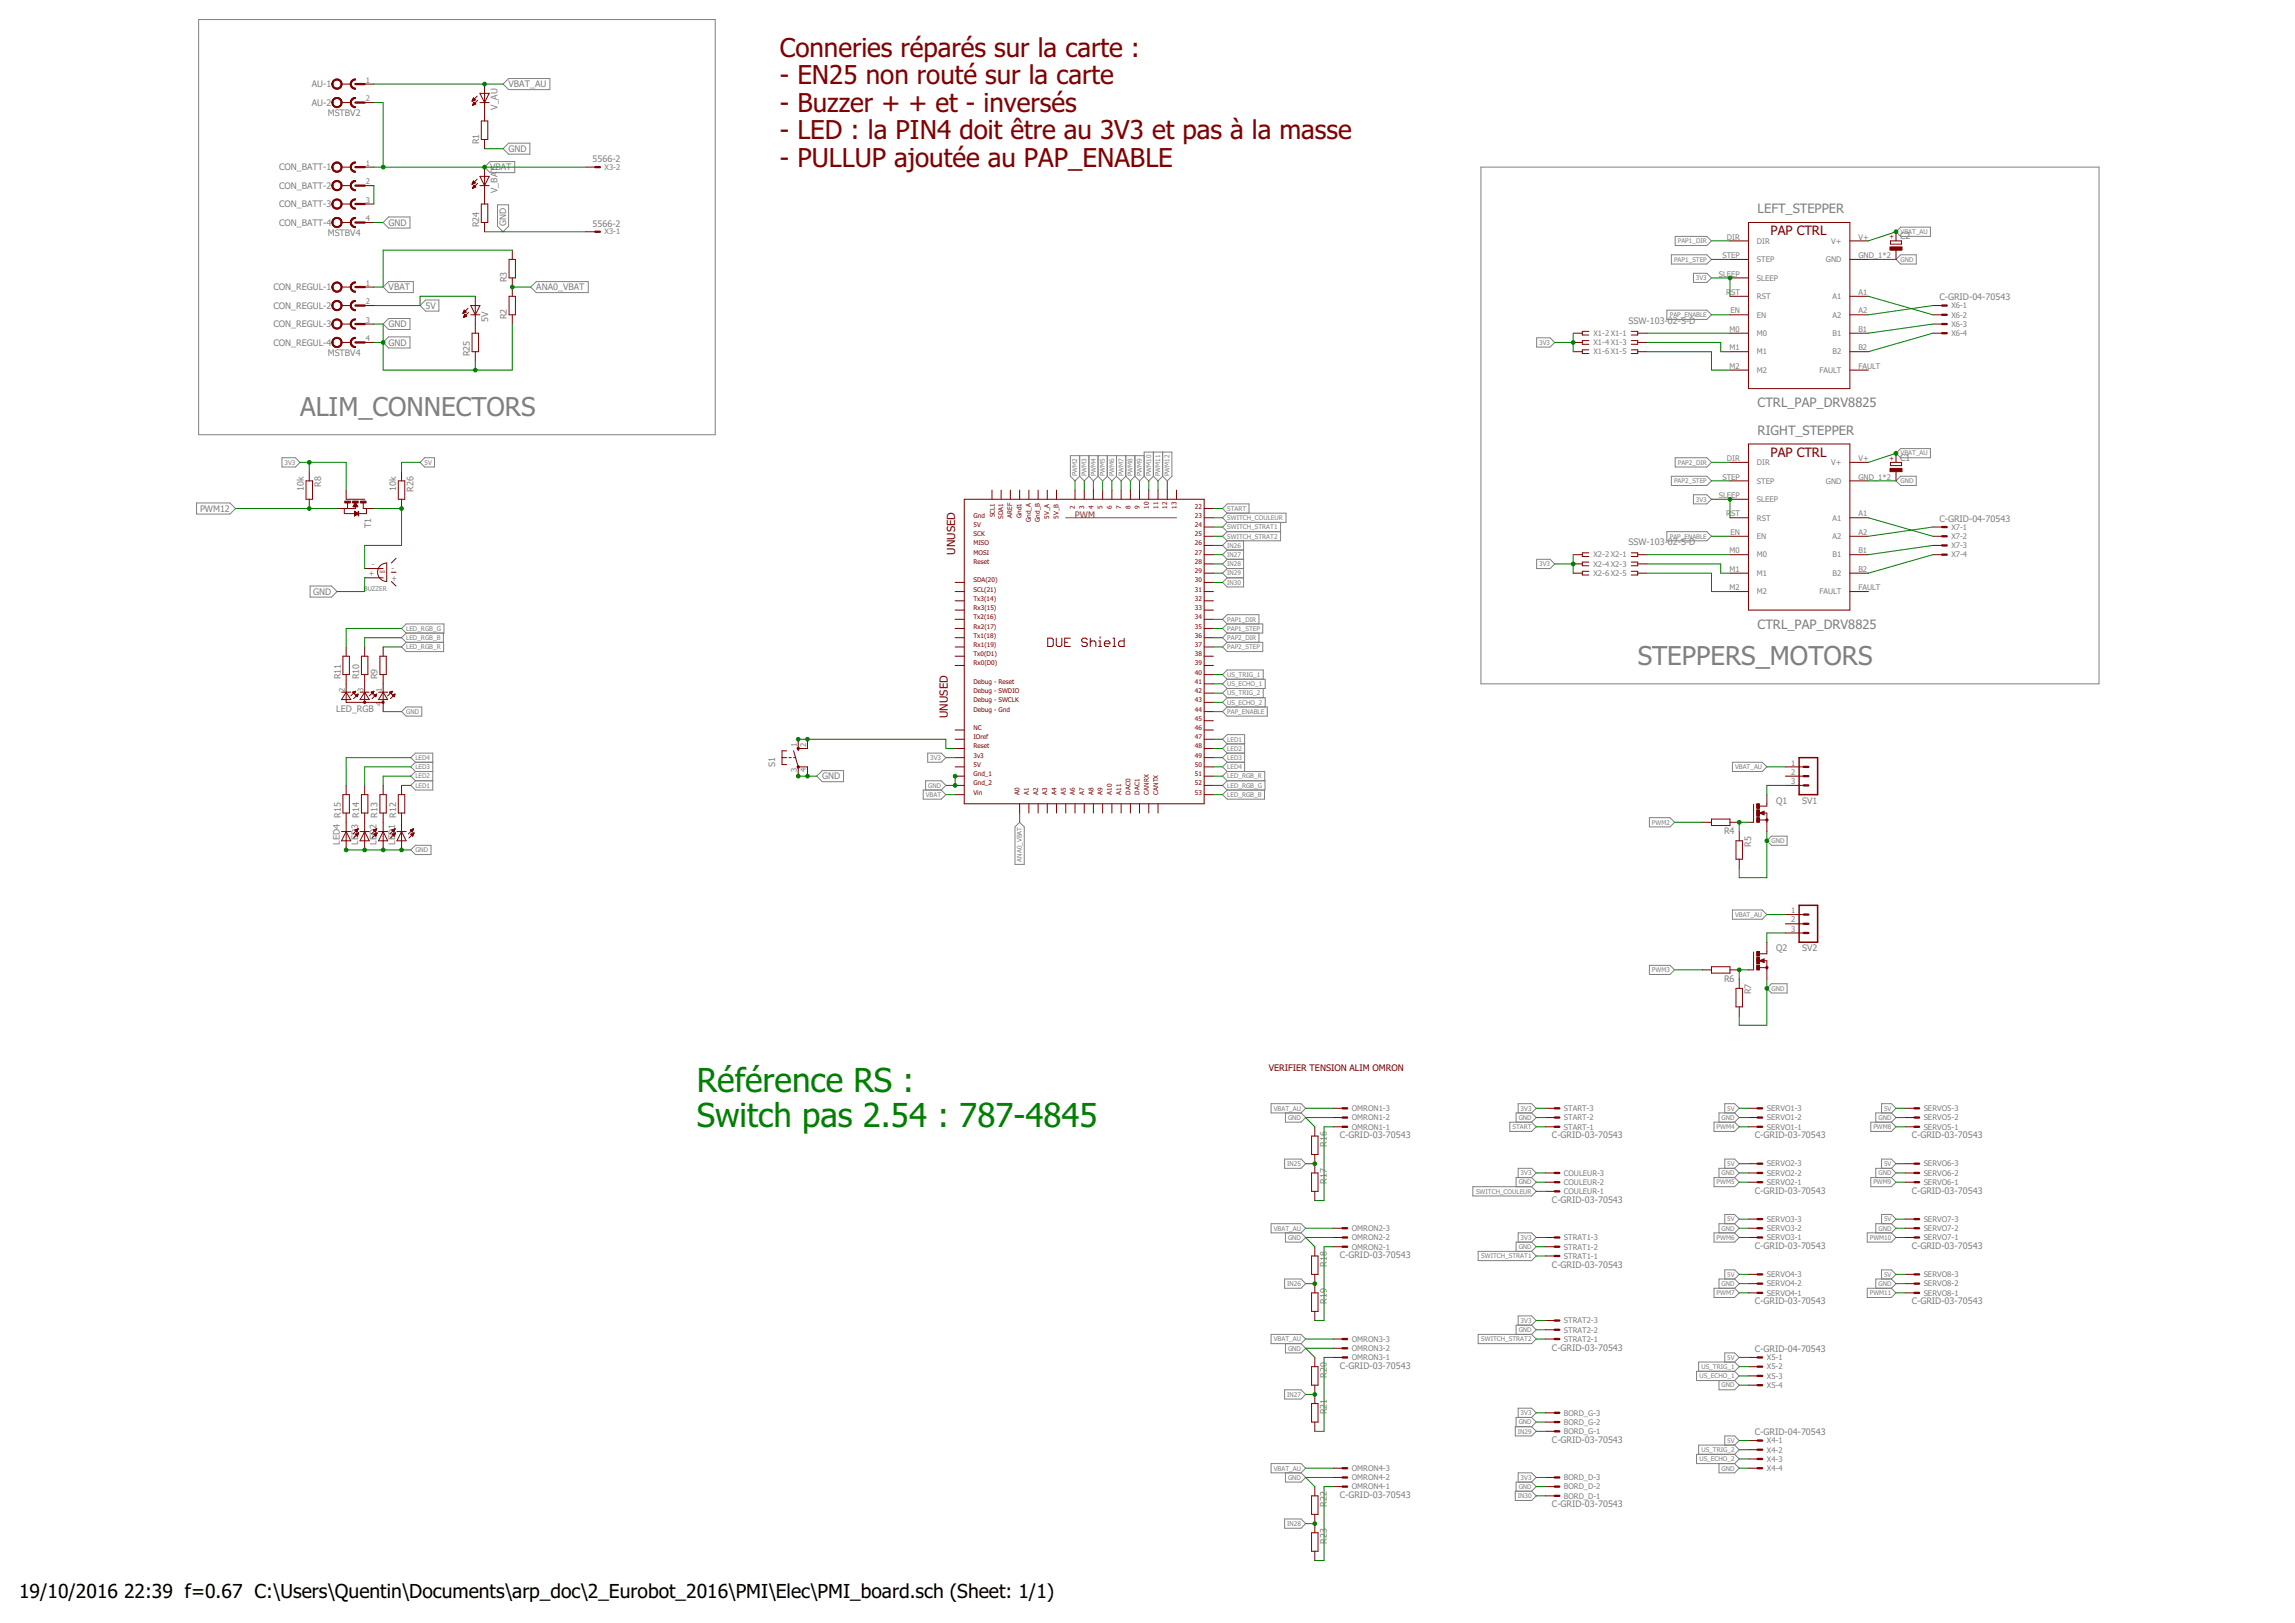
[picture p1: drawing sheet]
<svg xmlns="http://www.w3.org/2000/svg" width="420mm" height="297mm" viewBox="0 0 420 297" stroke-linecap="round" stroke-linejoin="round" font-family="sans-serif">
<defs><g id="words">
<g font-size="6.1" fill="#008000">
<text x="127.6" y="199.8">Référence RS :</text>
<text x="127.6" y="206.2">Switch pas 2.54 : 787-4845</text>
</g>
<g font-size="4.8" fill="#800000">
<text x="142.8" y="10.4">Conneries réparés sur la carte :</text>
<text x="142.8" y="15.4">- EN25 non routé sur la carte</text>
<text x="142.8" y="20.5">- Buzzer + + et - inversés</text>
<text x="142.8" y="25.5">- LED : la PIN4 doit être au 3V3 et pas à la masse</text>
<text x="142.8" y="30.6">- PULLUP ajoutée au PAP_ENABLE</text>
</g>
<g font-size="4.8" fill="#808080">
<text x="54.9" y="76.2">ALIM_CONNECTORS</text>
<text x="299.8" y="121.8">STEPPERS_MOTORS</text>
</g>
<g font-size="3.5">
<text x="3.5" y="292.5">19/10/2016</text>
<text x="22.7" y="292.5">22:39 f=0.67 C:\Users\Quentin\Documents\arp_doc\2_Eurobot_2016\PMI\Elec\PMI_board.sch (Sheet: 1/1)</text>
</g>
<g font-size="2.4" fill="#808080">
<text x="321.8" y="39">LEFT_STEPPER</text>
<text x="321.8" y="74.5">CTRL_PAP_DRV8825</text>
<text x="321.8" y="79.6">RIGHT_STEPPER</text>
<text x="321.8" y="115">CTRL_PAP_DRV8825</text>
</g>
<g font-size="2.4" fill="#800000">
<text x="324.1" y="43.1">PAP CTRL</text>
<text x="324.1" y="83.6">PAP CTRL</text>
</g>
<g font-size="2.1" fill="#800000">
<text x="174.8" y="101.5" transform="rotate(-90 174.8 101.5)">UNUSED</text>
<text x="173.5" y="131.4" transform="rotate(-90 173.5 131.4)">UNUSED</text>
</g>
<g font-size="1.7" fill="#808080">
<text x="57.1" y="16">AU-1</text>
<text x="93.1" y="16">VBAT_AU</text>
<text x="57.1" y="19.4">AU-2</text>
<text x="60" y="21.3">MSTBV2</text>
<text x="91.1" y="20.1" transform="rotate(-90 91.1 20.1)">V_AU</text>
<text x="87.7" y="26.4" transform="rotate(-90 87.7 26.4)">R1</text>
<text x="93.1" y="27.8">GND</text>
<text x="108.5" y="29.7">5566-2</text>
<text x="51.1" y="31.2">CON_BATT-1</text>
<text x="51.1" y="34.6">CON_BATT-2</text>
<text x="89.7" y="31.2">VBAT</text>
<text x="91.1" y="35.3" transform="rotate(-90 91.1 35.3)">V_BA</text>
<text x="91.1" y="31.4" transform="rotate(-90 91.1 31.4)">T</text>
<text x="51.1" y="37.9">CON_BATT-3</text>
<text x="51.1" y="41.3">CON_BATT-4</text>
<text x="71.1" y="41.3">GND</text>
<text x="87.7" y="41.6" transform="rotate(-90 87.7 41.6)">R24</text>
<text x="92.7" y="41.4" transform="rotate(-90 92.7 41.4)">GND</text>
<text x="108.5" y="41.5">5566-2</text>
<text x="60" y="43.3">MSTBV4</text>
<text x="347.9" y="43.8">C2</text>
<text x="50.1" y="53.1">CON_REGUL-1</text>
<text x="71.1" y="53.1">VBAT</text>
<text x="92.8" y="51.7" transform="rotate(-90 92.8 51.7)">R3</text>
<text x="98.2" y="53.1">ANA0_VBAT</text>
<text x="50.1" y="56.5">CON_REGUL-2</text>
<text x="50.1" y="59.9">CON_REGUL-3</text>
<text x="71.1" y="59.9">GND</text>
<text x="77.9" y="56.5">5V</text>
<text x="89.4" y="59" transform="rotate(-90 89.4 59)">5V</text>
<text x="92.8" y="58.5" transform="rotate(-90 92.8 58.5)">R2</text>
<text x="298.1" y="59.3">SSW-103-02-S-D</text>
<text x="355.1" y="55">C-GRID-04-70543</text>
<text x="50.1" y="63.3">CON_REGUL-4</text>
<text x="60" y="65.2">MSTBV4</text>
<text x="71.1" y="63.3">GND</text>
<text x="86" y="65.2" transform="rotate(-90 86 65.2)">R25</text>
<text x="55.6" y="89.8" transform="rotate(-90 55.6 89.8)">10k</text>
<text x="58.8" y="89.1" transform="rotate(-90 58.8 89.1)">R8</text>
<text x="72.5" y="89.8" transform="rotate(-90 72.5 89.8)">10k</text>
<text x="347.9" y="84.3">C1</text>
<text x="36.6" y="93.7">PWM12</text>
<text x="75.7" y="90" transform="rotate(-90 75.7 90)">R26</text>
<text x="355.1" y="95.5">C-GRID-04-70543</text>
<text x="67.9" y="96.6" transform="rotate(-90 67.9 96.6)">T1</text>
<text x="298.1" y="99.8">SSW-103-02-S-D</text>
<text x="57.4" y="108.9">GND</text>
<text x="62.4" y="124.3" transform="rotate(-90 62.4 124.3)">R11</text>
<text x="65.8" y="124.3" transform="rotate(-90 65.8 124.3)">R10</text>
<text x="69.1" y="124.3" transform="rotate(-90 69.1 124.3)">R9</text>
<text x="61.6" y="130.2">LED_RGB</text>
<text x="141.9" y="140.4" transform="rotate(-90 141.9 140.4)">S1</text>
<text x="150.5" y="142.6">GND</text>
<text x="62.4" y="149.6" transform="rotate(-90 62.4 149.6)">R15</text>
<text x="65.8" y="149.6" transform="rotate(-90 65.8 149.6)">R14</text>
<text x="69.1" y="149.6" transform="rotate(-90 69.1 149.6)">R13</text>
<text x="72.5" y="149.6" transform="rotate(-90 72.5 149.6)">R12</text>
<text x="325.2" y="147.1">Q1</text>
<text x="329.9" y="147.1">SV1</text>
<text x="62.2" y="154.6" transform="rotate(-90 62.2 154.6)">LED4</text>
<text x="65.6" y="154.6" transform="rotate(-90 65.6 154.6)">LED3</text>
<text x="69" y="154.6" transform="rotate(-90 69 154.6)">LED2</text>
<text x="72.3" y="154.6" transform="rotate(-90 72.3 154.6)">LED1</text>
<text x="315.6" y="152.7">R4</text>
<text x="320.6" y="155" transform="rotate(-90 320.6 155)">R5</text>
<text x="315.6" y="179.7">R6</text>
<text x="325.2" y="174.1">Q2</text>
<text x="329.9" y="174.1">SV2</text>
<text x="320.6" y="182" transform="rotate(-90 320.6 182)">R7</text>
<text x="242.9" y="209.9" transform="rotate(-90 242.9 209.9)">R16</text>
<text x="245.3" y="208.3">C-GRID-03-70543</text>
<text x="284.1" y="208.3">C-GRID-03-70543</text>
<text x="321.3" y="208.3">C-GRID-03-70543</text>
<text x="350" y="208.3">C-GRID-03-70543</text>
<text x="242.9" y="216.7" transform="rotate(-90 242.9 216.7)">R17</text>
<text x="284.1" y="220.2">C-GRID-03-70543</text>
<text x="321.3" y="218.5">C-GRID-03-70543</text>
<text x="350" y="218.5">C-GRID-03-70543</text>
<text x="242.9" y="231.9" transform="rotate(-90 242.9 231.9)">R18</text>
<text x="245.3" y="230.3">C-GRID-03-70543</text>
<text x="284.1" y="232">C-GRID-03-70543</text>
<text x="321.3" y="228.6">C-GRID-03-70543</text>
<text x="350" y="228.6">C-GRID-03-70543</text>
<text x="242.9" y="238.6" transform="rotate(-90 242.9 238.6)">R19</text>
<text x="321.3" y="238.7">C-GRID-03-70543</text>
<text x="350" y="238.7">C-GRID-03-70543</text>
<text x="245.3" y="250.6">C-GRID-03-70543</text>
<text x="284.1" y="247.2">C-GRID-03-70543</text>
<text x="321.3" y="247.5">C-GRID-04-70543</text>
<text x="242.9" y="252.1" transform="rotate(-90 242.9 252.1)">R20</text>
<text x="242.9" y="258.9" transform="rotate(-90 242.9 258.9)">R21</text>
<text x="321.3" y="262.7">C-GRID-04-70543</text>
<text x="284.1" y="264.1">C-GRID-03-70543</text>
<text x="242.9" y="275.8" transform="rotate(-90 242.9 275.8)">R22</text>
<text x="245.3" y="274.2">C-GRID-03-70543</text>
<text x="284.1" y="275.9">C-GRID-03-70543</text>
<text x="242.9" y="282.5" transform="rotate(-90 242.9 282.5)">R23</text>
</g>
<text font-size="1.7" fill="#800080" x="196.8" y="94.8">PWM</text>
<text font-size="1.7" fill="#800000" x="232.3" y="196.1">VERIFIER TENSION ALIM OMRON</text>
<g font-size="1.4" fill="#808080">
<text x="67" y="15.2">1</text>
<text x="67" y="18.5">2</text>
<text x="67" y="30.4">1</text>
<text x="67" y="33.7">2</text>
<text x="110.7" y="31.1">X3-2</text>
<text x="67" y="37.1">3</text>
<text x="67" y="40.5">4</text>
<text x="110.7" y="42.9">X3-1</text>
<text x="315.3" y="47.2">STEP</text>
<text x="316.2" y="43.9">DIR</text>
<text x="321.6" y="44.6">DIR</text>
<text x="321.6" y="48">STEP</text>
<text x="334.3" y="48">GND</text>
<text x="335.2" y="44.6">V+</text>
<text x="340.2" y="43.9">V+</text>
<text x="340.2" y="47.2">GND_1*2</text>
<text x="67" y="52.3">1</text>
<text x="314.7" y="50.6">SLEEP</text>
<text x="316" y="54">R</text>
<text x="316.9" y="54">ST</text>
<text x="321.6" y="51.4">SLEEP</text>
<text x="340.2" y="54">A1</text>
<text x="67" y="55.7">2</text>
<text x="67" y="59.1">3</text>
<text x="316.8" y="57.4">EN</text>
<text x="321.6" y="54.7">RST</text>
<text x="321.6" y="58.1">EN</text>
<text x="335.5" y="54.7">A1</text>
<text x="335.5" y="58.1">A2</text>
<text x="340.2" y="57.4">A2</text>
<text x="357.3" y="56.4">X6-1</text>
<text x="357.3" y="58.1">X6-2</text>
<text x="357.3" y="59.8">X6-3</text>
<text x="67" y="62.4">4</text>
<text x="291.7" y="61.5">X1-2 X1-1</text>
<text x="291.7" y="63.2">X1-4 X1-3</text>
<text x="291.7" y="64.9">X1-6 X1-5</text>
<text x="316.7" y="64.1">M1</text>
<text x="316.7" y="60.8">M0</text>
<text x="321.6" y="64.9">M1</text>
<text x="321.6" y="61.5">M0</text>
<text x="335.5" y="64.9">B2</text>
<text x="335.5" y="61.5">B1</text>
<text x="340.2" y="64.1">B2</text>
<text x="340.2" y="60.8">B1</text>
<text x="357.3" y="61.5">X6-4</text>
<text x="316.7" y="67.5">M2</text>
<text x="321.6" y="68.2">M2</text>
<text x="333.1" y="68.3">FAULT</text>
<text x="340.2" y="67.5">FAULT</text>
<text x="315.3" y="87.8">STEP</text>
<text x="316.2" y="84.4">DIR</text>
<text x="321.6" y="85.1">DIR</text>
<text x="321.6" y="88.5">STEP</text>
<text x="334.3" y="88.5">GND</text>
<text x="335.2" y="85.1">V+</text>
<text x="340.2" y="84.4">V+</text>
<text x="340.2" y="87.8">GND_1*2</text>
<text x="314.7" y="91.1">SLEEP</text>
<text x="316" y="94.5">R</text>
<text x="316.9" y="94.5">ST</text>
<text x="321.6" y="91.9">SLEEP</text>
<text x="321.6" y="95.3">RST</text>
<text x="335.5" y="95.3">A1</text>
<text x="340.2" y="94.5">A1</text>
<text x="316.7" y="101.3">M0</text>
<text x="316.8" y="97.9">EN</text>
<text x="321.6" y="98.6">EN</text>
<text x="335.5" y="98.7">A2</text>
<text x="340.2" y="101.3">B1</text>
<text x="340.2" y="97.9">A2</text>
<text x="357.3" y="97">X7-1</text>
<text x="357.3" y="98.6">X7-2</text>
<text x="357.3" y="100.3">X7-3</text>
<text x="67.5" y="105.5">+</text>
<text x="68.1" y="103.8">-</text>
<text x="71.7" y="106.2">+</text>
<text x="71.7" y="104.6">-</text>
<text x="291.7" y="102">X2-2 X2-1</text>
<text x="291.7" y="103.7">X2-4 X2-3</text>
<text x="291.7" y="105.4">X2-6 X2-5</text>
<text x="316.7" y="104.7">M1</text>
<text x="321.6" y="105.4">M1</text>
<text x="321.6" y="102">M0</text>
<text x="335.5" y="105.4">B2</text>
<text x="335.5" y="102">B1</text>
<text x="340.2" y="104.7">B2</text>
<text x="357.3" y="102">X7-4</text>
<text x="316.7" y="108">M2</text>
<text x="321.6" y="108.8">M2</text>
<text x="333.1" y="108.8">FAULT</text>
<text x="340.2" y="108">FAULT</text>
<text x="63.1" y="126.6" transform="rotate(-90 63.1 126.6)">2</text>
<text x="66.5" y="126.6" transform="rotate(-90 66.5 126.6)">3</text>
<text x="69.9" y="129.2" transform="rotate(-90 69.9 129.2)">4</text>
<text x="69.9" y="126.6" transform="rotate(-90 69.9 126.6)">1</text>
<text x="145.9" y="136.7" transform="rotate(-90 145.9 136.7)">1</text>
<text x="147.6" y="136.7" transform="rotate(-90 147.6 136.7)">2</text>
<text x="145.9" y="141.4" transform="rotate(-90 145.9 141.4)">3</text>
<text x="147.6" y="141.4" transform="rotate(-90 147.6 141.4)">4</text>
<text x="327.9" y="140.1">1</text>
<text x="327.9" y="141.8">2</text>
<text x="327.9" y="143.5">3</text>
<text x="327.9" y="167.1">1</text>
<text x="327.9" y="168.8">2</text>
<text x="327.9" y="170.5">3</text>
<text x="247.5" y="203.4">OMRON1-3</text>
<text x="286.3" y="203.4">START-3</text>
<text x="323.5" y="203.4">SERVO1-3</text>
<text x="352.2" y="203.4">SERVO5-3</text>
<text x="247.5" y="206.7">OMRON1-1</text>
<text x="247.5" y="205">OMRON1-2</text>
<text x="286.3" y="206.7">START-1</text>
<text x="286.3" y="205">START-2</text>
<text x="323.5" y="206.7">SERVO1-1</text>
<text x="323.5" y="205">SERVO1-2</text>
<text x="352.2" y="206.7">SERVO5-1</text>
<text x="352.2" y="205">SERVO5-2</text>
<text x="286.3" y="215.2">COULEUR-3</text>
<text x="323.5" y="215.2">SERVO2-2</text>
<text x="323.5" y="213.5">SERVO2-3</text>
<text x="352.2" y="215.2">SERVO6-2</text>
<text x="352.2" y="213.5">SERVO6-3</text>
<text x="286.3" y="218.6">COULEUR-1</text>
<text x="286.3" y="216.9">COULEUR-2</text>
<text x="323.5" y="216.9">SERVO2-1</text>
<text x="352.2" y="216.9">SERVO6-1</text>
<text x="247.5" y="227">OMRON2-2</text>
<text x="247.5" y="225.3">OMRON2-3</text>
<text x="286.3" y="227">STRAT1-3</text>
<text x="323.5" y="227">SERVO3-1</text>
<text x="323.5" y="225.3">SERVO3-2</text>
<text x="323.5" y="223.6">SERVO3-3</text>
<text x="352.2" y="227">SERVO7-1</text>
<text x="352.2" y="225.3">SERVO7-2</text>
<text x="352.2" y="223.6">SERVO7-3</text>
<text x="247.5" y="228.7">OMRON2-1</text>
<text x="286.3" y="230.4">STRAT1-1</text>
<text x="286.3" y="228.7">STRAT1-2</text>
<text x="323.5" y="233.8">SERVO4-3</text>
<text x="352.2" y="233.8">SERVO8-3</text>
<text x="323.5" y="237.1">SERVO4-1</text>
<text x="323.5" y="235.4">SERVO4-2</text>
<text x="352.2" y="237.1">SERVO8-1</text>
<text x="352.2" y="235.4">SERVO8-2</text>
<text x="247.5" y="245.6">OMRON3-3</text>
<text x="286.3" y="245.6">STRAT2-1</text>
<text x="286.3" y="243.9">STRAT2-2</text>
<text x="286.3" y="242.2">STRAT2-3</text>
<text x="247.5" y="249">OMRON3-1</text>
<text x="247.5" y="247.3">OMRON3-2</text>
<text x="323.5" y="249">X5-1</text>
<text x="323.5" y="250.6">X5-2</text>
<text x="323.5" y="252.3">X5-3</text>
<text x="323.5" y="254">X5-4</text>
<text x="286.3" y="262.5">BORD_G-1</text>
<text x="286.3" y="260.8">BORD_G-2</text>
<text x="286.3" y="259.1">BORD_G-3</text>
<text x="247.5" y="269.2">OMRON4-3</text>
<text x="323.5" y="264.1">X4-1</text>
<text x="323.5" y="265.8">X4-2</text>
<text x="323.5" y="267.5">X4-3</text>
<text x="323.5" y="269.2">X4-4</text>
<text x="247.5" y="272.6">OMRON4-1</text>
<text x="247.5" y="270.9">OMRON4-2</text>
<text x="286.3" y="274.3">BORD_D-1</text>
<text x="286.3" y="272.6">BORD_D-2</text>
<text x="286.3" y="270.9">BORD_D-3</text>
</g>
<g font-size="1.2" fill="#808080">
<text x="306.5" y="47.9">PAP1_STEP</text>
<text x="307.2" y="44.5">PAP1_DIR</text>
<text x="348" y="47.9">GND</text>
<text x="348" y="42.8">VBAT_AU</text>
<text x="310.5" y="51.3">3V3</text>
<text x="305.7" y="58">PAP_ENABLE</text>
<text x="281.8" y="63.1">3V3</text>
<text x="348" y="83.4">VBAT_AU</text>
<text x="52.1" y="85.1">3V3</text>
<text x="77.7" y="85.1">5V</text>
<text x="197.2" y="87.2" transform="rotate(-90 197.2 87.2)">PWM2</text>
<text x="198.9" y="87.2" transform="rotate(-90 198.9 87.2)">PWM3</text>
<text x="200.6" y="87.2" transform="rotate(-90 200.6 87.2)">PWM4</text>
<text x="202.3" y="87.2" transform="rotate(-90 202.3 87.2)">PWM5</text>
<text x="204" y="87.2" transform="rotate(-90 204 87.2)">PWM6</text>
<text x="205.7" y="87.2" transform="rotate(-90 205.7 87.2)">PWM7</text>
<text x="207.4" y="87.2" transform="rotate(-90 207.4 87.2)">PWM8</text>
<text x="209" y="87.2" transform="rotate(-90 209 87.2)">PWM9</text>
<text x="210.7" y="87.2" transform="rotate(-90 210.7 87.2)">PWM10</text>
<text x="212.4" y="87.2" transform="rotate(-90 212.4 87.2)">PWM11</text>
<text x="214.1" y="87.2" transform="rotate(-90 214.1 87.2)">PWM12</text>
<text x="306.5" y="88.4">PAP2_STEP</text>
<text x="307.2" y="85.1">PAP2_DIR</text>
<text x="348" y="88.4">GND</text>
<text x="224.7" y="93.5">START</text>
<text x="224.7" y="95.2">SWITCH_COULEUR</text>
<text x="310.5" y="91.8">3V3</text>
<text x="224.7" y="100.3">IN26</text>
<text x="224.7" y="101.9">IN27</text>
<text x="224.7" y="98.6">SWITCH_STRAT2</text>
<text x="224.7" y="96.9">SWITCH_STRAT1</text>
<text x="305.7" y="98.6">PAP_ENABLE</text>
<text x="224.7" y="103.6">IN28</text>
<text x="224.7" y="105.3">IN29</text>
<text x="224.7" y="107">IN30</text>
<text x="281.8" y="103.6">3V3</text>
<text x="66.6" y="108.1">BUZZER</text>
<text x="224.7" y="113.8">PAP1_DIR</text>
<text x="74.4" y="117.1">LED_RGB_B</text>
<text x="74.4" y="115.5">LED_RGB_G</text>
<text x="74.4" y="118.8">LED_RGB_R</text>
<text x="224.7" y="115.5">PAP1_STEP</text>
<text x="224.7" y="117.1">PAP2_DIR</text>
<text x="224.7" y="118.8">PAP2_STEP</text>
<text x="224.7" y="123.9">US_TRIG_1</text>
<text x="224.7" y="125.6">US_ECHO_1</text>
<text x="74.4" y="130.7">GND</text>
<text x="224.7" y="130.7">PAP_ENABLE</text>
<text x="224.7" y="127.3">US_TRIG_2</text>
<text x="224.7" y="129">US_ECHO_2</text>
<text x="224.7" y="135.7">LED1</text>
<text x="224.7" y="137.4">LED2</text>
<text x="76" y="142.5">LED2</text>
<text x="76" y="140.8">LED3</text>
<text x="76" y="139.1">LED4</text>
<text x="170.3" y="139.1">3V3</text>
<text x="224.7" y="139.1">LED3</text>
<text x="224.7" y="140.8">LED4</text>
<text x="224.7" y="142.5">LED_RGB_R</text>
<text x="317.7" y="140.8">VBAT_AU</text>
<text x="76" y="144.2">LED1</text>
<text x="169.5" y="145.9">VBAT</text>
<text x="169.9" y="144.2">GND</text>
<text x="224.7" y="145.8">LED_RGB_B</text>
<text x="224.7" y="144.2">LED_RGB_G</text>
<text x="76" y="156">GND</text>
<text x="302.4" y="150.9">PWM2</text>
<text x="324.3" y="154.3">GND</text>
<text x="187.1" y="157.7" transform="rotate(-90 187.1 157.7)">ANA0_VBAT</text>
<text x="317.7" y="167.8">VBAT_AU</text>
<text x="302.4" y="177.9">PWM3</text>
<text x="324.3" y="181.3">GND</text>
<text x="233.2" y="203.3">VBAT_AU</text>
<text x="278.4" y="203.3">3V3</text>
<text x="316.2" y="203.3">5V</text>
<text x="344.9" y="203.3">5V</text>
<text x="235.8" y="205">GND</text>
<text x="276.9" y="206.6">START</text>
<text x="278" y="205">GND</text>
<text x="314.3" y="206.6">PWM4</text>
<text x="315.2" y="205">GND</text>
<text x="343" y="206.6">PWM8</text>
<text x="343.9" y="205">GND</text>
<text x="235.6" y="213.4">IN25</text>
<text x="278.4" y="215.1">3V3</text>
<text x="315.2" y="215.1">GND</text>
<text x="316.2" y="213.4">5V</text>
<text x="343.9" y="215.1">GND</text>
<text x="344.9" y="213.4">5V</text>
<text x="270.2" y="218.5">SWITCH_COULEUR</text>
<text x="278" y="216.8">GND</text>
<text x="314.3" y="216.8">PWM5</text>
<text x="343" y="216.8">PWM9</text>
<text x="233.2" y="225.2">VBAT_AU</text>
<text x="235.8" y="226.9">GND</text>
<text x="278.4" y="226.9">3V3</text>
<text x="314.3" y="226.9">PWM6</text>
<text x="315.2" y="225.2">GND</text>
<text x="316.2" y="223.5">5V</text>
<text x="342.3" y="226.9">PWM10</text>
<text x="343.9" y="225.2">GND</text>
<text x="344.9" y="223.5">5V</text>
<text x="271.2" y="230.3">SWITCH_STRAT1</text>
<text x="278" y="228.6">GND</text>
<text x="316.2" y="233.7">5V</text>
<text x="344.9" y="233.7">5V</text>
<text x="235.6" y="235.4">IN26</text>
<text x="314.3" y="237">PWM7</text>
<text x="315.2" y="235.4">GND</text>
<text x="342.3" y="237">PWM11</text>
<text x="343.9" y="235.4">GND</text>
<text x="233.2" y="245.5">VBAT_AU</text>
<text x="271.2" y="245.5">SWITCH_STRAT2</text>
<text x="278" y="243.8">GND</text>
<text x="278.4" y="242.1">3V3</text>
<text x="235.8" y="247.2">GND</text>
<text x="311.5" y="250.6">US_TRIG_1</text>
<text x="316.2" y="248.9">5V</text>
<text x="235.6" y="255.6">IN27</text>
<text x="311.1" y="252.2">US_ECHO_1</text>
<text x="315.2" y="253.9">GND</text>
<text x="277.9" y="262.4">IN29</text>
<text x="278" y="260.7">GND</text>
<text x="278.4" y="259">3V3</text>
<text x="233.2" y="269.1">VBAT_AU</text>
<text x="311.1" y="267.4">US_ECHO_2</text>
<text x="311.5" y="265.8">US_TRIG_2</text>
<text x="315.2" y="269.1">GND</text>
<text x="316.2" y="264.1">5V</text>
<text x="235.8" y="270.8">GND</text>
<text x="277.9" y="274.2">IN30</text>
<text x="278" y="272.5">GND</text>
<text x="278.4" y="270.8">3V3</text>
<text x="235.6" y="279.3">IN28</text>
</g>
<g font-size="1.2" fill="#800000">
<text x="346.7" y="43.8" transform="rotate(-90 346.7 43.8)">+</text>
<text x="346.7" y="84.4" transform="rotate(-90 346.7 84.4)">+</text>
<text x="178.2" y="94.8">Gnd</text>
<text x="182.1" y="94.7" transform="rotate(-90 182.1 94.7)">SCL1</text>
<text x="183.6" y="94.9" transform="rotate(-90 183.6 94.9)">SDA1</text>
<text x="185.3" y="94.8" transform="rotate(-90 185.3 94.8)">AREF</text>
<text x="187" y="94.8" transform="rotate(-90 187 94.8)">Gnd1</text>
<text x="188.7" y="95.5" transform="rotate(-90 188.7 95.5)">Gnd_A</text>
<text x="190.4" y="95.5" transform="rotate(-90 190.4 95.5)">Gnd_B</text>
<text x="192.1" y="95" transform="rotate(-90 192.1 95)">5V_A</text>
<text x="193.8" y="94.9" transform="rotate(-90 193.8 94.9)">5V_B</text>
<text x="196.8" y="93.1" transform="rotate(-90 196.8 93.1)">2</text>
<text x="198.5" y="93.1" transform="rotate(-90 198.5 93.1)">3</text>
<text x="200.2" y="93.1" transform="rotate(-90 200.2 93.1)">4</text>
<text x="201.9" y="93.1" transform="rotate(-90 201.9 93.1)">5</text>
<text x="203.6" y="93.1" transform="rotate(-90 203.6 93.1)">6</text>
<text x="205.2" y="93.1" transform="rotate(-90 205.2 93.1)">7</text>
<text x="206.9" y="93.1" transform="rotate(-90 206.9 93.1)">8</text>
<text x="208.6" y="93.1" transform="rotate(-90 208.6 93.1)">9</text>
<text x="210.3" y="93.1" transform="rotate(-90 210.3 93.1)">10</text>
<text x="212" y="93.1" transform="rotate(-90 212 93.1)">11</text>
<text x="213.7" y="93.1" transform="rotate(-90 213.7 93.1)">12</text>
<text x="215.4" y="93.1" transform="rotate(-90 215.4 93.1)">13</text>
<text x="218.8" y="93.1">22</text>
<text x="218.8" y="94.8">23</text>
<text x="178.2" y="101.5">MOSI</text>
<text x="178.2" y="99.8">MISO</text>
<text x="178.2" y="98.1">SCK</text>
<text x="178.2" y="96.5">5V</text>
<text x="218.8" y="96.5">24</text>
<text x="218.8" y="98.1">25</text>
<text x="218.8" y="99.8">26</text>
<text x="218.8" y="101.5">27</text>
<text x="178.2" y="106.6">SDA(20)</text>
<text x="178.2" y="103.2">Reset</text>
<text x="218.8" y="103.2">28</text>
<text x="218.8" y="104.9">29</text>
<text x="218.8" y="106.6">30</text>
<text x="178.2" y="113.3">Tx2(16)</text>
<text x="178.2" y="111.7">Rx3(15)</text>
<text x="178.2" y="110">Tx3(14)</text>
<text x="178.2" y="108.3">SCL(21)</text>
<text x="218.8" y="108.3">31</text>
<text x="218.8" y="110">32</text>
<text x="218.8" y="111.7">33</text>
<text x="218.8" y="113.3">34</text>
<text x="178.2" y="118.4">Rx1(19)</text>
<text x="178.2" y="116.7">Tx1(18)</text>
<text x="178.2" y="115">Rx2(17)</text>
<text x="218.8" y="115">35</text>
<text x="218.8" y="116.7">36</text>
<text x="218.8" y="118.4">37</text>
<text x="178.2" y="121.8">Rx0(D0)</text>
<text x="178.2" y="120.1">Tx0(D1)</text>
<text x="178.2" y="125.2">Debug - Reset</text>
<text x="218.8" y="120.1">38</text>
<text x="218.8" y="121.8">39</text>
<text x="218.8" y="123.5">40</text>
<text x="218.8" y="125.2">41</text>
<text x="178.2" y="130.2">Debug - Gnd</text>
<text x="178.2" y="126.9">Debug - SWDIO</text>
<text x="178.2" y="128.5">Debug - SWCLK</text>
<text x="218.8" y="126.9">42</text>
<text x="218.8" y="128.5">43</text>
<text x="218.8" y="130.2">44</text>
<text x="218.8" y="131.9">45</text>
<text x="178.2" y="137">Reset</text>
<text x="178.2" y="135.3">IOref</text>
<text x="178.2" y="133.6">NC</text>
<text x="218.8" y="133.6">46</text>
<text x="218.8" y="135.3">47</text>
<text x="218.8" y="137">48</text>
<text x="178.2" y="138.7">3v3</text>
<text x="178.2" y="140.4">5V</text>
<text x="178.2" y="143.7">Gnd_2</text>
<text x="178.2" y="142">Gnd_1</text>
<text x="218.8" y="138.7">49</text>
<text x="218.8" y="140.4">50</text>
<text x="218.8" y="142">51</text>
<text x="218.8" y="143.7">52</text>
<text x="178.2" y="145.4">Vin</text>
<text x="186.7" y="145.4" transform="rotate(-90 186.7 145.4)">A0</text>
<text x="188.4" y="145.4" transform="rotate(-90 188.4 145.4)">A1</text>
<text x="190" y="145.4" transform="rotate(-90 190 145.4)">A2</text>
<text x="191.7" y="145.4" transform="rotate(-90 191.7 145.4)">A3</text>
<text x="193.4" y="145.4" transform="rotate(-90 193.4 145.4)">A4</text>
<text x="195.1" y="145.4" transform="rotate(-90 195.1 145.4)">A5</text>
<text x="196.8" y="145.4" transform="rotate(-90 196.8 145.4)">A6</text>
<text x="198.5" y="145.4" transform="rotate(-90 198.5 145.4)">A7</text>
<text x="200.2" y="145.4" transform="rotate(-90 200.2 145.4)">A8</text>
<text x="201.9" y="145.4" transform="rotate(-90 201.9 145.4)">A9</text>
<text x="203.6" y="145.4" transform="rotate(-90 203.6 145.4)">A10</text>
<text x="205.2" y="145.4" transform="rotate(-90 205.2 145.4)">A11</text>
<text x="206.9" y="145.4" transform="rotate(-90 206.9 145.4)">DAC0</text>
<text x="208.6" y="145.4" transform="rotate(-90 208.6 145.4)">DAC1</text>
<text x="210.3" y="145.4" transform="rotate(-90 210.3 145.4)">CANRX</text>
<text x="212" y="145.4" transform="rotate(-90 212 145.4)">CANTX</text>
<text x="218.8" y="145.4">53</text>
</g>
<text font-size=".6" fill="#800000" x="69.5" y="104.8">SKR</text>
</g></defs>
<g fill="none" stroke="#808080" stroke-width=".18">
<path d="M36.4 3.6h94.5v76h-94.5zM92.1 15.4l1-1h7.6v2h-7.6zM71.1 39.7h4v2h-4l-1-1zM88.7 30.6l1-1h4.5v2h-4.5zM91.1 37.5h2v3.9l-1 1-1-1zM92.1 27.2l1-1h3.9v2h-3.9zM271.1 30.6h113.2v94.6h-113.2zM71.1 58.3h4v2h-4l-1-1zM71.1 51.5h4.6v2.1h-4.6l-1-1.1zM77.9 54.9h2.4v2h-2.4l-1-1zM97.2 52.5l1-1h9.5v2.1h-9.5zM305.2 56.8h7.3l.8 .8-.8 .9h-7.3z"/>
<path d="M306 46.6h6.5l.8 .9-.8 .8h-6.5zM306.7 43.3h5.8l.8 .8-.8 .8h-5.8zM310 50h2.5l.8 .9-.8 .8h-2.5zM347.1 47.5l.9-.9h2.8v1.7h-2.8zM347.1 42.4l.9-.8h5.4v1.7h-5.4zM71.1 61.7h4v2h-4l-1-1zM281.3 61.8h2.5l.8 .9-.8 .8h-2.5zM36 92.1h6.1l1 1-1 1h-6.1zM51.6 83.8h2.5l.8 .8-.8 .9h-2.5zM77.7 83.8h1.8v1.7h-1.8l-.8-.9zM197.7 83.4v3.8M197.7 87.2l.8 .8 .8-.8"/>
<path d="M199.3 83.4v3.8M199.3 87.2l.9 .8 .8-.8M201 87.2l.9 .8 .8-.8M201 83.4v3.8M202.7 87.2l.9 .8 .8-.8M202.7 83.4v3.8M204.4 83.4v3.8M204.4 87.2l.9 .8 .8-.8M206.1 83.4v3.8M206.1 87.2l.8 .8 .9-.8M207.8 83.4v3.8M207.8 87.2l.8 .8 .9-.8"/>
<path d="M209.5 83.4h-13.5v3.8l.8 .8 .9-.8M209.5 87.2v-4.5h5v4.5l-.8 .8-.8-.8M209.5 87.2l.8 .8 .9-.8M211.2 87.2l.8 .8 .9-.8M211.2 82.7v4.5M212.9 82.7v4.5M224.7 93.9l-.9-.8 .9-.9h4v1.7M224.7 97.3h9.7M224.7 93.9h10.7v1.7h-10.7M224.7 93.9l-.9 .9 .9 .8M224.7 99l-.9 .8 .9 .9M224.7 97.3l-.9 .8 .9 .9"/>
<path d="M224.7 95.6l-.9 .9 .9 .8M227.7 99v8.4h-3l-.9-.8 .9-.9M234.4 95.6v3.4h-9.7M305.2 97.3h7.3l.8 .8-.8 .9h-7.3zM306 87.2h6.5l.8 .8-.8 .9h-6.5zM306.7 83.8h5.8l.8 .8-.8 .9h-5.8zM310 90.6h2.5l.8 .8-.8 .8h-2.5zM347.1 88l.9-.8h2.8v1.7h-2.8zM347.1 83l.9-.9h5.4v1.7h-5.4zM56.8 107.3h3.9l1 1-1 1h-3.9zM73.5 115l.9-.8h6.9v1.7h-6.9zM74.4 117.6h6.8"/>
<path d="M74.4 115.9l-.9 .8 .9 .9M81.2 115.9v3.4h-6.8l-.9-.9 .9-.8M224.7 104.1h3M224.7 102.4h3M224.7 114.2l-.9 .8 .9 .9M224.7 114.2h6.5v1.7h-6.5M224.7 117.6h6.5v1.7h-6.5l-.9-.9zM224.7 114.2l-.9-.9 .9-.8h5.8v1.7M224.7 115.9l-.9 .8 .9 .9M224.7 100.7h3M224.7 100.7l-.9 .8 .9 .9M224.7 102.4l-.9 .8 .9 .9"/>
<path d="M224.7 104.1l-.9 .8 .9 .8M224.7 105.7h3M230.5 115.9v1.7M281.3 102.4h2.5l.8 .8-.8 .9h-2.5zM73.5 130.2l.9-.8h2.8v1.7h-2.8zM76.1 139.5l-.9-.8 .9-.9h3.1v6.8h-3.1l-.9-.9 .9-.8M76.1 139.5h3.1M76.1 139.5l-.9 .9 .9 .8M169.8 137.8h2.5l.9 .9-.9 .8h-2.5zM224.7 129.4h7.3v1.7h-7.3l-.9-.9zM224.7 139.5h3.2M224.7 124.3l-.9-.8 .9-.9h6.6v1.7"/>
<path d="M224.7 137.8h3.2M224.7 136.1l-.9 .9 .9 .8M224.7 136.1l-.9-.8 .9-.8h3.2v6.7M224.7 136.1h3.2M224.7 137.8l-.9 .9 .9 .8M224.7 139.5l-.9 .9 .9 .8M224.7 124.3h6.9v1.7h-6.9M224.7 124.3l-.9 .9 .9 .8M224.7 127.7h6.9v1.7M224.7 126l-.9 .9 .9 .8M224.7 127.7l-.9 .8 .9 .9M231.3 126v1.7"/>
<path d="M317.2 139.5h5.4l.9 .9-.9 .8h-5.4zM76.1 142.9h3.1M76.1 154.7h2.8v1.7h-2.8l-.9-.8zM76.1 141.2h3.1M76.1 141.2l-.9 .8 .9 .9M150.5 141h3.9v2.1h-3.9l-1-1.1zM169 144.6h3.3l.9 .8-.9 .9h-3.3zM169.5 144.6v-1.7h2.8l.9 .8-.9 .9M185.8 151.3l.9-.8 .8 .8v6.9h-1.7zM224.7 142.9h6.9v1.7h-6.9M224.7 144.6l-.9 .8 .9 .9h6.8v-1.7M224.7 141.2h6.8v1.7"/>
<path d="M224.7 142.9l-.9 .8 .9 .9M224.7 141.2l-.9 .8 .9 .9M302 149.6h3.7l.9 .9-.9 .8h-3.7zM324.3 153h2.9v1.7h-2.9l-.8-.8zM302 176.7h3.7l.9 .8-.9 .9h-3.7zM317.2 166.5h5.4l.9 .9-.9 .8h-5.4zM323.5 180.9l.8-.9h2.9v1.7h-2.9zM232.7 202h5.5l.8 .8-.8 .9h-5.5zM235.2 212.1h3l.8 .9-.8 .8h-3zM235.3 203.7v1.7h2.9l.8-.9-.8-.8M269.6 217.2h10.8l.8 .8-.8 .9h-10.8zM276.4 205.4h4l.8 .8-.8 .9h-4z"/>
<path d="M277.9 215.5v-1.7h2.5l.8 .9-.8 .8M277.9 203.7v-1.7h2.5l.8 .8-.8 .9M280.4 215.5h-2.8v1.7M280.4 203.7h-2.8v1.7M280.4 203.7l.8 .8-.8 .9M280.4 215.5l.8 .9-.8 .8M313.8 215.5h3.8l.8 .9-.8 .8h-3.8zM313.8 205.4h3.8l.8 .8-.8 .9h-3.8zM315.8 213.8v-1.7h1.8l.8 .9-.8 .8M315.8 203.7v-1.7h1.8l.8 .8-.8 .9M317.6 213.8l.8 .9-.8 .8M317.6 213.8h-2.9v1.7"/>
<path d="M317.6 203.7h-2.9v1.7M317.6 203.7l.8 .8-.8 .9M342.5 215.5h3.8l.8 .9-.8 .8h-3.8zM342.5 205.4h3.8l.8 .8-.8 .9h-3.8zM344.5 213.8v-1.7h1.8l.8 .9-.8 .8M344.5 203.7v-1.7h1.8l.8 .8-.8 .9M346.3 213.8h-2.9v1.7M346.3 203.7h-2.9v1.7M346.3 213.8l.8 .9-.8 .8M346.3 203.7l.8 .8-.8 .9M232.7 224h5.5l.8 .8-.8 .8h-5.5zM235.2 234.1h3l.8 .8-.8 .9h-3z"/>
<path d="M235.3 225.6v1.7h2.9l.8-.8-.8-.9M270.6 229h9.8l.8 .9-.8 .8h-9.8zM277.9 227.3v-1.7h2.5l.8 .9-.8 .8M280.4 227.3h-2.8v1.7M280.4 227.3l.8 .9-.8 .8M313.8 225.6h3.8l.8 .9-.8 .8h-3.8zM313.8 235.8h3.8l.8 .8-.8 .9h-3.8zM315.8 234.1v-1.7h1.8l.8 .8-.8 .9M315.8 224v-1.7h1.8l.8 .8-.8 .9M317.6 224h-2.9v1.6M317.6 234.1h-2.9v1.7M317.6 224l.8 .8-.8 .8"/>
<path d="M317.6 234.1l.8 .8-.8 .9M341.8 225.6h4.5l.8 .9-.8 .8h-4.5zM341.8 235.8h4.5l.8 .8-.8 .9h-4.5zM344.5 224v-1.7h1.8l.8 .8-.8 .9M344.5 234.1v-1.7h1.8l.8 .8-.8 .9M346.3 224h-2.9v1.6M346.3 234.1h-2.9v1.7M346.3 224l.8 .8-.8 .8M346.3 234.1l.8 .8-.8 .9M232.7 244.2h5.5l.8 .9-.8 .8h-5.5zM235.2 254.4h3l.8 .8-.8 .9h-3zM235.3 245.9v1.7h2.9l.8-.8-.8-.9"/>
<path d="M270.6 244.2h9.8l.8 .9-.8 .8h-9.8zM277.9 242.5v-1.7h2.5l.8 .9-.8 .8M277.9 259.4v-1.7h2.5l.8 .9-.8 .8M280.4 242.5h-2.8v1.7M280.4 259.4h-2.8v1.7M280.4 259.4l.8 .9-.8 .8M280.4 242.5l.8 .9-.8 .8M314.7 252.7v1.7h2.9l.8-.9-.8-.8M315.8 249.3v-1.7h1.8l.8 .8-.8 .9M317.6 251h-7v1.7h7M317.6 249.3h-6.6v1.7M317.6 251l.8 .8-.8 .9"/>
<path d="M317.6 249.3l.8 .8-.8 .9M232.7 267.9h5.5l.8 .8-.8 .9h-5.5zM235.2 278h3l.8 .8-.8 .9h-3zM235.3 269.6v1.7h2.9l.8-.9-.8-.8M277.4 261.1h3l.8 .9-.8 .8h-3zM277.4 272.9h3l.8 .9-.8 .8h-3zM277.9 271.3v-1.7h2.5l.8 .8-.8 .9M280.4 271.3l.8 .8-.8 .8M280.4 271.3h-2.8v1.6M314.7 267.9v1.7h2.9l.8-.9-.8-.8M315.8 264.5v-1.7h1.8l.8 .9-.8 .8M317.6 266.2h-7v1.7h7"/>
<path d="M317.6 264.5h-6.6v1.7M317.6 264.5l.8 .8-.8 .9M317.6 266.2l.8 .8-.8 .9"/>
</g>
<g fill="none" stroke="#800000" stroke-width=".18">
<path d="M62.5 15.4h1.7M62.5 18.8h1.7M66.8 15.4h1.7M66.8 18.8h1.7M86.5 18.5h.1M86.5 18.4h.2M86.5 18.3h.4M86.5 19.2h.1M86.6 18.2h.4M86.6 19.2h.2M86.6 19.1h.4M86.6 18.1h.3"/>
<path d="M86.6 18.1h.2M86.6 19h.5M86.7 18h.1M86.7 18.9h.3M86.7 18.8h.2M86.7 18.7h.1M87 18.3l-.3-.4-.3 .6M87 18.3l-.6 .2M87.1 19l-.3-.3-.3 .6M87.1 19l-.6 .3M87.4 17.6l-1 .9M87.4 18.4l-.9 .9"/>
<path d="M87.9 18.8h1.7M87.9 17.1h1.7l-.9 1.7zM88.7 15.4v6.7M62.5 30.6h1.7M62.5 34h1.7M62.5 37.3h1.7M66.8 30.6h1.7M66.8 34h1.7M66.8 37.3h1.7M86.4 33.7h.1M86.5 33.6h.1M86.5 33.6h.3"/>
<path d="M86.5 33.5h.5M86.5 34.5h.1M86.6 33.4h.4M86.6 34.4h.1M86.6 34.3h.3M86.6 33.4h.3M86.6 33.3h.2M86.6 34.2h.4M86.6 34.2h.5M86.7 33.2h.1M86.7 33.1l-.3 .6M86.7 33.1l.3 .4-.6 .2"/>
<path d="M86.7 33.1h.1M86.7 34.1h.3M86.7 34.1h.2M86.7 34h.2M86.8 33.9l.3 .3-.6 .3zM86.8 33.9h.1M87.4 32.8l-1 .9M87.4 33.5l-.9 1M87.9 34h1.7M87.9 32.3h1.7l-.9 1.7zM88.1 37.3h1.2v3.4h-1.2zM88.1 22.1h1.2v3.4h-1.2z"/>
<path d="M88.7 25.5v1.7M88.7 30.6v6.7M107.3 30.6h1.7M62.5 40.7h1.7M62.5 52.5h1.7M62.5 55.9h1.7M62.5 59.3h1.7M66.8 40.7h1.7M66.8 52.5h1.7M66.8 55.9h1.7M66.8 59.3h1.7M84.8 57.3h.1"/>
<path d="M84.8 57.2h.3M84.8 57.1h.4M84.9 57.1h.4M84.9 58.1h.1M84.9 58h.2M84.9 57h.3M84.9 56.9h.3M84.9 57.9h.4M84.9 57.8h.5M85 56.9h.1M85 56.8h.1M85 57.8h.3"/>
<path d="M85 56.8l.3 .3-.5 .3zM85 57.7h.3M85 57.6h.2M85.1 57.6h.1M85.1 57.5l.3 .4-.6 .2zM85.7 56.4l-.9 1M85.8 57.2l-1 .9M86.2 57.6h1.7M86.2 55.9h1.7l-.9 1.7zM87 54.2v6.8M88.7 40.7v1.7M93.2 47.5h1.2v3.4h-1.2z"/>
<path d="M93.2 54.2h1.2v3.4h-1.2zM93.8 45.8v1.7M93.8 50.9v3.3M93.8 57.6v1.7M107.3 42.4h1.7M316.7 44.1h3.4M316.7 47.5h3.4M316.7 50.9h3.4M316.7 54.2h3.4M316.7 57.6h3.4M320.1 40.7h18.6v30.4h-18.6zM338.7 44.1h3.4"/>
<path d="M338.7 47.5h3.4M338.7 54.2h3.4M338.7 57.6h3.4M346.1 44.1h2v.6h-2zM347.1 42.4v1.7M347.1 45.8v1.7M353.9 57.6h1.7M353.9 55.9h1.7M353.9 59.3h1.7M62.5 62.7h1.7M66.8 62.7h1.7M86.4 61h1.2v3.4h-1.2z"/>
<path d="M87 64.4v1.7M288 64.4h1.7M288 61h1.7M288 62.7h1.7M290.9 60.6h-1.2v.7h1.2M290.9 62.3h-1.2v.7h1.2M290.9 64h-1.2v.7h1.2M298.6 60.6h1.2v.7h-1.2M298.6 62.3h1.2v.7h-1.2M298.6 64h1.2v.7h-1.2M299.8 64.4h1.7M299.8 61h1.7"/>
<path d="M299.8 62.7h1.7M316.7 67.7h3.4M316.7 64.4h3.4M316.7 61h3.4M338.7 67.7h3.4M338.7 64.4h3.4M338.7 61h3.4M353.9 61h1.7M56 88h1.2v3.4h-1.2zM56.6 86.3v1.7M56.6 91.4v1.7M63 93.1v.9h4.1v-.9"/>
<path d="M63.4 89.7v1.7h3.4M63.6 92.1v1M64.7 92.7h.8M64.7 92.6h.7M64.8 92.5h.6M64.8 92.5h.5M64.8 92.4h.5M64.9 92.4h.4M64.9 92.3h.3M64.9 93.6l.7 .4-.7 .4M64.9 93.6v.8M64.9 94.4h.1"/>
<path d="M64.9 94.3h.1M64.9 94.3h.2M64.9 94.2h.4M64.9 94.1h.5M64.9 94h.6M64.9 93.9h.6M64.9 93.9h.5M64.9 93.8h.4M64.9 93.7h.2M64.9 93.7h.1M64.9 93.6h.1M65 92.2h.2"/>
<path d="M65 92.1h.1M65.1 92.7v.4h-3.4M65.1 92.1l.4 .6h-.9zM65.1 92.1h.1M65.2 94.2l-.3 .1M65.4 94.1h-.5M66.5 92.1v1h2M72.9 88h1.2v3.4h-1.2zM73.5 86.3v1.7M73.5 91.4v1.7M176.5 91.4h44v55.7h-44zM181.6 89.7v1.7"/>
<path d="M183.3 89.7v1.7M185 89.7v1.7M186.7 89.7v1.7M188.4 89.7v1.7M190.1 89.7v1.7M191.7 89.7v1.7M193.4 89.7v1.7M196.8 89.7v1.7M198.5 89.7v1.7M200.2 89.7v1.7M201.9 89.7v1.7M203.6 89.7v1.7"/>
<path d="M205.3 89.7v1.7M206.9 89.7v1.7M208.6 89.7v1.7M210.3 89.7v1.7M212 89.7v1.7M213.7 89.7v1.7M215.4 89.7v1.7M220.5 99.8h1.6M220.5 98.1h1.6M220.5 96.5h1.6M220.5 94.8h1.6M220.5 93.1h1.6"/>
<path d="M316.7 91.4h3.4M316.7 98.1h3.4M316.7 94.8h3.4M316.7 84.6h3.4M316.7 88h3.4M320.1 81.3h18.6v30.4h-18.6zM338.7 98.1h3.4M338.7 94.8h3.4M338.7 84.6h3.4M338.7 88h3.4M346.1 84.6h2v.6h-2zM347.1 83v1.6"/>
<path d="M347.1 86.3v1.7M353.9 99.8h1.7M353.9 98.1h1.7M353.9 96.5h1.7M63.4 118.4v1.7M66.8 118.4v1.7M66.8 105.7h3.3M66.8 104.1h3.3M69.6 103.6a1.76 1.76 0 0 1 1.2-.6v3.4a1.7 1.7 0 0 1-1.5-1 1.7 1.7 0 0 1 .3-1.8zM70.1 118.4v1.7M71.6 106.4l.9 .9M71.6 104.7h.9"/>
<path d="M72.5 102.2l-.9 .8M174.9 106.6h1.6M174.9 108.3h1.6M174.9 110h1.6M174.9 111.7h1.6M174.9 113.3h1.6M174.9 115h1.6M174.9 116.7h1.6M174.9 118.4h1.6M191.8 116.8h.8l.2 .3v1l-.2 .2h-.8zM193.4 116.8v1.3l.2 .2h.5l.3-.2v-1.3M194.9 117.6h.5"/>
<path d="M195.9 116.8h-1v1.5h1M199.1 117.1l-.3-.3h-.5l-.3 .3v.2l.3 .3h.5l.3 .2v.3l-.3 .2h-.5l-.3-.2M199.6 117.6l.3-.3h.5l.2 .3v.7M199.6 116.8v1.5M201.1 118.3h.6M201.1 117.3h.3v1M201.4 116.5v.3M202.2 117.8h1v-.2l-.3-.3h-.5l-.2 .3v.5l.2 .2h.5M203.8 118.3h.5M203.8 116.8h.2v1.5M205.8 116.8v1.5h-.8l-.2-.2v-.5l.2-.3h.8M220.5 106.6h1.6"/>
<path d="M220.5 108.3h1.6M220.5 110h1.6M220.5 111.7h1.6M220.5 113.3h1.6M220.5 115h1.6M220.5 116.7h1.6M220.5 118.4h1.6M220.5 104.9h1.6M220.5 103.2h1.6M220.5 101.5h1.6M288 104.9h1.7M288 103.2h1.7"/>
<path d="M288 101.5h1.7M290.9 101.2h-1.2v.7h1.2M290.9 102.9h-1.2v.6h1.2M290.9 104.6h-1.2v.6h1.2M298.6 101.2h1.2v.7h-1.2M298.6 102.9h1.2v.6h-1.2M298.6 104.6h1.2v.6h-1.2M299.8 104.9h1.7M299.8 103.2h1.7M299.8 101.5h1.7M316.7 108.3h3.4M316.7 104.9h3.4"/>
<path d="M316.7 101.5h3.4M338.7 108.3h3.4M338.7 104.9h3.4M338.7 101.5h3.4M353.9 101.5h1.7M62.5 126.7h1.7M62.8 120.1h1.2v3.4h-1.2zM63.4 123.5v5h6.7M63.4 126.7l.8 1.3h-1.7zM64.6 126.7h.4M64.7 126.8h.3M64.7 126.9h.3"/>
<path d="M64.8 126.8l-.6 .6M64.8 126.9h.1M64.8 126.6h.2M64.9 127h.1M65 126.5h.1M65.1 127.2l.5-.2-.2 .5zM65.1 126.5l-.5 .2 .3 .3M65.1 126.5l-.2 .5M65.1 127.2h.4M65.2 127.3h.3M65.2 127.1h.3M65.2 127.4h.3"/>
<path d="M65.3 127.4h.1M65.3 127.3l-.6 .6M65.4 127.5h.1M65.4 127.1h.2M65.9 126.7h1.7M66.2 120.1h1.2v3.4h-1.2zM66.8 126.7l.8 1.3h-1.7zM66.8 123.5v5M68 126.7h.4M68.1 126.8h.2M68.1 126.9h.2M68.2 126.8l-.6 .6"/>
<path d="M68.2 126.9h.1M68.2 126.6h.2M68.3 127h.1M68.4 126.5h.1M68.5 127.2l.5-.2-.2 .5zM68.5 126.5l-.6 .2 .4 .3M68.5 126.5l-.2 .5M68.5 127.2h.4M68.5 127.3h.4M68.6 127.1h.3M68.6 127.4h.2M68.7 127.4h.1"/>
<path d="M68.7 127.3l-.6 .6M68.7 127.5h.1M68.8 127.1h.1M69.3 126.7h1.7M69.6 120.1h1.1v3.4h-1.1zM70.1 126.7l.9 1.3h-1.7zM70.1 123.5v6.7M71.4 126.7h.4M71.4 126.8h.3M71.5 126.9h.2M71.6 126.8l-.6 .6M71.6 126.9h.1"/>
<path d="M71.6 126.6h.2M71.6 127h.1M71.8 126.5h.1M71.8 127.2l.5-.2-.1 .5zM71.8 126.5l-.5 .2 .3 .3M71.8 126.5l-.2 .5M71.9 127.2h.4M71.9 127.3h.3M71.9 127.1h.4M72 127.4h.2M72.1 127.4h.1M72.1 127.3l-.6 .6"/>
<path d="M72.1 127.5h.1M72.2 127.1h.1M143.2 138.7h.8M144 137.4h-.8v2.5h.8M144.4 138.7h.5M145.3 138.7h.4M145.3 137.4l.8 3M146.1 135.3v2.1M147.8 135.3v1.7h-1.7M174.9 137h1.6M174.9 138.7h1.6M174.9 120.1h1.6"/>
<path d="M174.9 121.8h1.6M174.9 133.6h1.6M174.9 135.3h1.6M220.5 137h1.6M220.5 138.7h1.6M220.5 120.1h1.6M220.5 121.8h1.6M220.5 123.5h1.6M220.5 125.2h1.6M220.5 126.9h1.6M220.5 128.5h1.6M220.5 130.2h1.6"/>
<path d="M220.5 131.9h1.6M220.5 133.6h1.6M220.5 135.3h1.6M62.5 152.2h1.7M62.8 145.4h1.2v3.4h-1.2zM63.4 152.2l.8 1.7h-1.7zM63.4 143.7v1.7M63.4 148.8v6.8M65 151.9h.5M65 152h.4M65.1 152.7h.5M65.1 152.1h.3"/>
<path d="M65.1 152.8h.4M65.2 152.1h.2M65.2 151.8h.3M65.2 152.8h.3M65.3 152.2h.1M65.3 152.6h.3M65.3 152.9h.2M65.3 152.3h.1M65.3 153h.1M65.3 151.8h.2M65.4 152.5h.2M65.5 151.7h.1"/>
<path d="M65.6 152.5h.1M65.6 151.7l-1 .9M65.6 151.7l-.3 .6M65.6 151.7l-.6 .2 .3 .4M65.7 152.4l-1 1M65.7 152.4l-.3 .6-.3-.3M65.7 152.4l-.6 .3M65.9 152.2h1.7M66.2 145.4h1.2v3.4h-1.2zM66.8 152.2l.8 1.7h-1.7zM66.8 143.7v1.7M66.8 148.8v6.8"/>
<path d="M68.4 151.9h.5M68.4 152h.4M68.5 152.7h.4M68.5 152.1h.3M68.5 152.8h.4M68.6 152.1h.2M68.6 151.8h.3M68.6 152.8h.3M68.6 152.2h.1M68.6 152.6h.4M68.6 152.9h.2M68.7 153h.1"/>
<path d="M68.7 152.3h.1M68.7 151.8h.2M68.8 152.5h.2M68.9 151.7h.1M69 152.5h.1M69 151.7l-1 .9M69 151.7l-.3 .6M69 151.7l-.6 .2 .3 .4M69 152.4l-.9 1M69 152.4l-.2 .6-.3-.3M69 152.4l-.5 .3M69.3 152.2h1.7"/>
<path d="M69.6 145.4h1.1v3.4h-1.1zM70.1 152.2l.9 1.7h-1.7zM70.1 143.7v1.7M70.1 148.8v6.8M71.8 151.9h.4M71.8 152h.4M71.8 152.7l.6-.3-.2 .6zM71.8 152.7h.5M71.9 152.1h.3M71.9 152.8h.4M71.9 151.8h.4M71.9 152.1h.2"/>
<path d="M72 152.8h.2M72 152.2h.1M72 152.6h.3M72 152.9h.2M72.1 152.3h.1M72.1 153h.1M72.1 151.8h.2M72.2 152.5h.2M72.3 151.7h.1M72.3 152.5h.1M72.3 151.7l-.9 .9M72.3 151.7l-.2 .6"/>
<path d="M72.3 151.7l-.6 .2 .4 .4M72.4 152.4l-.9 1M72.7 152.2h1.7M72.9 145.4h1.2v3.4h-1.2zM73.5 152.2l.9 1.7h-1.7zM73.5 143.7v1.7M73.5 148.8v6.8M75.1 151.9h.5M75.2 152h.4M75.2 152.7l.6-.3-.3 .6zM75.2 152.7h.5M75.2 152.1h.3"/>
<path d="M75.3 152.8h.3M75.3 152.1h.2M75.3 151.8h.3M75.4 152.2h.1M75.4 152.6h.3M75.4 152.9h.2M75.5 152.3h.1M75.5 153h.1M75.5 151.8h.2M75.5 152.5h.3M75.6 151.7h.1M75.7 151.7l-.9 .9"/>
<path d="M75.7 152.5h.1M75.7 151.7l-.2 .6M75.7 151.7l-.6 .2 .4 .4M75.8 152.4l-.9 1M146.1 140.4h1.7v1.6M146.1 140.4v1.6M174.9 140.4h1.6M174.9 143.7h1.6M174.9 145.4h1.6M174.9 142h1.6M186.7 147.1v1.7M188.4 147.1v1.7"/>
<path d="M190.1 147.1v1.7M191.7 147.1v1.7M193.4 147.1v1.7M195.1 147.1v1.7M196.8 147.1v1.7M198.5 147.1v1.7M200.2 147.1v1.7M201.9 147.1v1.7M203.6 147.1v1.7M205.3 147.1v1.7M206.9 147.1v1.7M208.6 147.1v1.7"/>
<path d="M210.3 147.1v1.7M212 147.1v1.7M220.5 140.4h1.6M220.5 143.7h1.6M220.5 145.4h1.6M220.5 142h1.6M311.7 150.5h1.6M313.3 149.9h3.4v1.2h-3.4zM316.7 150.5h1.7M317.8 153.9h1.2v3.3h-1.2zM318.4 152.2v1.7M318.4 157.2v1.7"/>
<path d="M321 147.2v3.3h-.9M322.1 150.1h1.4M322.1 148.8l.9-.3v.6zM322.9 148.8h.6v3.4M323.5 145.4v2.1h-1.4M326.9 140.4h3.3M326.9 143.7h3.3M326.9 142h3.3M311.7 177.5h1.6M313.3 176.9h3.4v1.2h-3.4zM316.7 177.5h1.7M318.4 179.2v1.7"/>
<path d="M321 174.2v3.3h-.9M322.1 175.8l.9-.3v.7zM322.1 177.1h1.4M322.9 175.8h.6v3.4M323.5 172.4v2.2h-1.4M326.9 167.4h3.3M326.9 169.1h3.3M326.9 170.8h3.3M317.8 180.9h1.2v3.4h-1.2zM318.4 184.3v1.6M240.1 207.9h1.2v3.4h-1.2zM240.1 214.7h1.2v3.3h-1.2z"/>
<path d="M240.7 206.2v1.7M240.7 211.3v3.4M240.7 218v1.7M244.1 206.2h1.7M244.1 204.5h1.7M244.1 202.8h1.7M282.9 218h1.7M282.9 214.7h1.7M282.9 206.2h1.7M282.9 204.5h1.7M282.9 202.8h1.7M282.9 216.4h1.7"/>
<path d="M320.1 214.7h1.7M320.1 206.2h1.7M320.1 204.5h1.7M320.1 202.8h1.7M320.1 216.4h1.7M320.1 213h1.7M348.8 214.7h1.7M348.8 206.2h1.7M348.8 204.5h1.7M348.8 202.8h1.7M348.8 216.4h1.7M348.8 213h1.7"/>
<path d="M240.1 229.9h1.2v3.3h-1.2zM240.1 236.6h1.2v3.4h-1.2zM240.7 228.2v1.7M240.7 233.2v3.4M244.1 226.5h1.7M244.1 224.8h1.7M244.1 228.2h1.7M282.9 229.9h1.7M282.9 226.5h1.7M282.9 228.2h1.7M320.1 233.2h1.7M320.1 236.6h1.7"/>
<path d="M320.1 226.5h1.7M320.1 224.8h1.7M320.1 223.1h1.7M320.1 234.9h1.7M348.8 233.2h1.7M348.8 236.6h1.7M348.8 226.5h1.7M348.8 224.8h1.7M348.8 223.1h1.7M348.8 234.9h1.7M240.1 250.1h1.2v3.4h-1.2zM240.1 256.9h1.2v3.4h-1.2z"/>
<path d="M240.7 240v1.7M240.7 248.4v1.7M240.7 253.5v3.4M244.1 248.4h1.7M244.1 246.8h1.7M244.1 245.1h1.7M282.9 245.1h1.7M282.9 258.6h1.7M282.9 243.4h1.7M282.9 241.7h1.7M320.1 253.5h1.7M320.1 250.1h1.7"/>
<path d="M320.1 248.4h1.7M320.1 251.8h1.7M240.1 273.8h1.2v3.4h-1.2zM240.7 260.3v1.7M240.7 272.1v1.7M240.7 277.2v3.3M244.1 268.7h1.7M244.1 272.1h1.7M244.1 270.4h1.7M282.9 260.3h1.7M282.9 273.8h1.7M282.9 272.1h1.7"/>
<path d="M282.9 270.4h1.7M282.9 262h1.7M320.1 263.7h1.7M320.1 265.3h1.7M320.1 267h1.7M320.1 268.7h1.7M240.1 280.5h1.2v3.4h-1.2zM240.7 283.9v1.7"/>
</g>
<g fill="#800000" stroke="#800000" stroke-width=".18">
<path d="M64.1 30.6h.2a.77 .77 0 0 0 .8 .7v.2h-.2l-.4-.2-.3-.4z" fill-rule="evenodd"/>
<path d="M64.3 30l.6-.3h.2v.1a.77 .77 0 0 0-.8 .8h-.2v-.1z" fill-rule="evenodd"/>
<path d="M64.5 29.9l.4-.2h.2v.1a.76 .76 0 0 0-.8 .8 .76 .76 0 0 0 .8 .7v.2a.93 .93 0 0 1-.9-.6 .93 .93 0 0 1 .3-1z" fill-rule="evenodd"/>
<path d="M60.9 30a.93 .93 0 0 1 1.5 0 .93 .93 0 0 1-.4 1.4 .93 .93 0 0 1-1.2-.8h.1a.77 .77 0 0 1 1.2-.6 .77 .77 0 0 1 .1 1.2 .77 .77 0 0 1-1.2-.4l-.1-.2h-.1z" fill-rule="evenodd"/>
<path d="M60.9 30a.93 .93 0 0 1 1.5 0 .93 .93 0 0 1-.4 1.4 .93 .93 0 0 1-1.2-.8h.1a.77 .77 0 0 1 1.2-.6 .77 .77 0 0 1 .1 1.2 .77 .77 0 0 1-1.2-.4l-.1-.2h-.1z" fill-rule="evenodd"/>
<path d="M64.1 34h.2a.77 .77 0 0 0 .8 .7v.2h-.2l-.4-.2-.3-.4z" fill-rule="evenodd"/>
<path d="M64.3 33.4l.6-.4h.2v.2a.77 .77 0 0 0-.8 .8h-.2v-.2z" fill-rule="evenodd"/>
<path d="M64.5 33.3l.4-.3h.2v.2a.76 .76 0 0 0-.8 .8 .76 .76 0 0 0 .8 .7v.2a.94 .94 0 0 1-.9-.6 .94 .94 0 0 1 .3-1z" fill-rule="evenodd"/>
<path d="M60.9 33.4a.92 .92 0 0 1 1.5 0 .92 .92 0 0 1-.4 1.4 .92 .92 0 0 1-1.2-.8h.1a.77 .77 0 0 1 1.2-.7 .77 .77 0 0 1 .1 1.3 .77 .77 0 0 1-1.2-.4l-.1-.2h-.1z" fill-rule="evenodd"/>
<path d="M60.9 33.4a.92 .92 0 0 1 1.5 0 .92 .92 0 0 1-.4 1.4 .92 .92 0 0 1-1.2-.8h.1a.77 .77 0 0 1 1.2-.7 .77 .77 0 0 1 .1 1.3 .77 .77 0 0 1-1.2-.4l-.1-.2h-.1z" fill-rule="evenodd"/>
<path d="M64.1 37.3h.2a.77 .77 0 0 0 .8 .8v.2h-.2l-.4-.2-.3-.4z" fill-rule="evenodd"/>
<path d="M64.3 36.8l.6-.4h.2v.2a.77 .77 0 0 0-.8 .7l-.2-.1z" fill-rule="evenodd"/>
<path d="M64.5 36.6l.4-.2h.2v.2a.76 .76 0 0 0-.8 .7 .76 .76 0 0 0 .8 .8v.2a.93 .93 0 0 1-.9-.6 .93 .93 0 0 1 .3-1.1z" fill-rule="evenodd"/>
<path d="M60.9 36.8a.92 .92 0 0 1 1.5 0 .92 .92 0 0 1-.4 1.4 .92 .92 0 0 1-1.2-.9h.1a.77 .77 0 0 1 1.2-.6 .77 .77 0 0 1 .1 1.3 .77 .77 0 0 1-1.2-.4l-.1-.3h-.1z" fill-rule="evenodd"/>
<path d="M60.9 36.8a.92 .92 0 0 1 1.5 0 .92 .92 0 0 1-.4 1.4 .92 .92 0 0 1-1.2-.9h.1a.77 .77 0 0 1 1.2-.6 .77 .77 0 0 1 .1 1.3 .77 .77 0 0 1-1.2-.4l-.1-.3h-.1z" fill-rule="evenodd"/>
<path d="M64.1 40.7h.2a.77 .77 0 0 0 .8 .8v.2h-.2l-.4-.2-.3-.4z" fill-rule="evenodd"/>
<path d="M64.3 40.2l.6-.4h.2v.2a.77 .77 0 0 0-.8 .7h-.2v-.1z" fill-rule="evenodd"/>
<path d="M64.5 40l.4-.2h.2v.2a.76 .76 0 0 0-.8 .7 .76 .76 0 0 0 .8 .8v.2a.94 .94 0 0 1-.9-.7 .94 .94 0 0 1 .3-1z" fill-rule="evenodd"/>
<path d="M60.9 40.2a.92 .92 0 0 1 1.5 0 .92 .92 0 0 1-.4 1.4 .92 .92 0 0 1-1.2-.9h.1a.77 .77 0 0 1 1.2-.6 .77 .77 0 0 1 .1 1.3 .77 .77 0 0 1-1.2-.4l-.1-.3h-.1z" fill-rule="evenodd"/>
<path d="M60.9 40.2a.92 .92 0 0 1 1.5 0 .92 .92 0 0 1-.4 1.4 .92 .92 0 0 1-1.2-.9h.1a.77 .77 0 0 1 1.2-.6 .77 .77 0 0 1 .1 1.3 .77 .77 0 0 1-1.2-.4l-.1-.3h-.1z" fill-rule="evenodd"/>
<path d="M64.1 52.5h.2a.77 .77 0 0 0 .8 .8v.2h-.2l-.4-.2-.3-.4z" fill-rule="evenodd"/>
<path d="M64.3 52l.6-.4h.2v.2a.77 .77 0 0 0-.8 .7l-.2-.1z" fill-rule="evenodd"/>
<path d="M64.5 51.8l.4-.2h.2v.2a.76 .76 0 0 0-.8 .7 .76 .76 0 0 0 .8 .8v.2a.93 .93 0 0 1-.9-.6 .93 .93 0 0 1 .3-1.1z" fill-rule="evenodd"/>
<path d="M60.9 52a.92 .92 0 0 1 1.5 0 .92 .92 0 0 1-.4 1.4 .92 .92 0 0 1-1.2-.9h.1a.77 .77 0 0 1 1.2-.6 .77 .77 0 0 1 .1 1.3 .77 .77 0 0 1-1.2-.4l-.1-.3h-.1z" fill-rule="evenodd"/>
<path d="M60.9 52a.92 .92 0 0 1 1.5 0 .92 .92 0 0 1-.4 1.4 .92 .92 0 0 1-1.2-.9h.1a.77 .77 0 0 1 1.2-.6 .77 .77 0 0 1 .1 1.3 .77 .77 0 0 1-1.2-.4l-.1-.3h-.1z" fill-rule="evenodd"/>
<path d="M64.1 55.9h.2a.77 .77 0 0 0 .8 .8v.2h-.2l-.4-.2-.3-.4z" fill-rule="evenodd"/>
<path d="M64.3 55.4l.6-.4h.2v.2a.77 .77 0 0 0-.8 .7h-.2v-.1z" fill-rule="evenodd"/>
<path d="M64.5 55.2l.4-.2h.2v.2a.76 .76 0 0 0-.8 .7 .76 .76 0 0 0 .8 .8v.2a.94 .94 0 0 1-.9-.7 .94 .94 0 0 1 .3-1z" fill-rule="evenodd"/>
<path d="M60.9 55.4a.93 .93 0 0 1 1.5 0 .93 .93 0 0 1-.4 1.4 .93 .93 0 0 1-1.2-.9h.1a.77 .77 0 0 1 1.2-.6 .77 .77 0 0 1 .1 1.3 .77 .77 0 0 1-1.2-.4l-.1-.3h-.1z" fill-rule="evenodd"/>
<path d="M60.9 55.4a.93 .93 0 0 1 1.5 0 .93 .93 0 0 1-.4 1.4 .93 .93 0 0 1-1.2-.9h.1a.77 .77 0 0 1 1.2-.6 .77 .77 0 0 1 .1 1.3 .77 .77 0 0 1-1.2-.4l-.1-.3h-.1z" fill-rule="evenodd"/>
<path d="M64.1 59.3h.2a.74 .74 0 0 0 .8 .7v.2h-.2a.93 .93 0 0 1-.8-.9z" fill-rule="evenodd"/>
<path d="M64.5 58.5l.4-.1h.2v.1a.73 .73 0 0 0-.8 .8h-.2v-.1z" fill-rule="evenodd"/>
<path d="M64.5 58.6l.4-.2h.2v.1a.75 .75 0 0 0-.8 .8 .75 .75 0 0 0 .8 .7v.2a.93 .93 0 0 1-.9-.6 .93 .93 0 0 1 .3-1z" fill-rule="evenodd"/>
<path d="M60.9 58.8a.92 .92 0 0 1 1.5-.1 .92 .92 0 0 1-.4 1.5 .92 .92 0 0 1-1.2-.9h.1a.77 .77 0 0 1 1.2-.6 .77 .77 0 0 1 .1 1.3 .77 .77 0 0 1-1.2-.5l-.1-.2h-.1z" fill-rule="evenodd"/>
<path d="M60.9 58.8a.92 .92 0 0 1 1.5-.1 .92 .92 0 0 1-.4 1.5 .92 .92 0 0 1-1.2-.9h.1a.77 .77 0 0 1 1.2-.6 .77 .77 0 0 1 .1 1.3 .77 .77 0 0 1-1.2-.5l-.1-.2h-.1z" fill-rule="evenodd"/>
<path d="M64.1 62.7h.2a.77 .77 0 0 0 .8 .7v.2h-.2l-.4-.2-.3-.4z" fill-rule="evenodd"/>
<path d="M64.3 62.1l.6-.4h.2v.2a.77 .77 0 0 0-.8 .8h-.2v-.2z" fill-rule="evenodd"/>
<path d="M64.5 62l.4-.3h.2v.2a.76 .76 0 0 0-.8 .8 .76 .76 0 0 0 .8 .7v.2a.93 .93 0 0 1-.9-.6 .93 .93 0 0 1 .3-1z" fill-rule="evenodd"/>
<path d="M60.9 62.1a.93 .93 0 0 1 1.5 0 .93 .93 0 0 1-.4 1.4 .93 .93 0 0 1-1.2-.8h.1a.77 .77 0 0 1 1.2-.7 .77 .77 0 0 1 .1 1.3 .77 .77 0 0 1-1.2-.4l-.1-.2h-.1z" fill-rule="evenodd"/>
<path d="M60.9 62.1a.93 .93 0 0 1 1.5 0 .93 .93 0 0 1-.4 1.4 .93 .93 0 0 1-1.2-.8h.1a.77 .77 0 0 1 1.2-.7 .77 .77 0 0 1 .1 1.3 .77 .77 0 0 1-1.2-.4l-.1-.2h-.1z" fill-rule="evenodd"/>
<path d="M64.1 15.4h.2a.77 .77 0 0 0 .8 .8v.1h-.2l-.4-.2-.3-.4z" fill-rule="evenodd"/>
<path d="M64.5 14.6l.4-.1h.2v.1a.77 .77 0 0 0-.8 .8h-.2v-.1z" fill-rule="evenodd"/>
<path d="M64.5 14.7l.4-.2h.2v.1a.76 .76 0 0 0-.8 .8 .76 .76 0 0 0 .8 .8v.1a.93 .93 0 0 1-.9-.6 .93 .93 0 0 1 .3-1z" fill-rule="evenodd"/>
<path d="M60.9 14.8a.93 .93 0 0 1 1.5 0 .93 .93 0 0 1-.4 1.4 .93 .93 0 0 1-1.2-.8h.1a.77 .77 0 0 1 1.2-.6 .77 .77 0 0 1 .1 1.2 .77 .77 0 0 1-1.2-.4l-.1-.2h-.1z" fill-rule="evenodd"/>
<path d="M60.9 14.8a.93 .93 0 0 1 1.5 0 .93 .93 0 0 1-.4 1.4 .93 .93 0 0 1-1.2-.8h.1a.77 .77 0 0 1 1.2-.6 .77 .77 0 0 1 .1 1.2 .77 .77 0 0 1-1.2-.4l-.1-.2h-.1z" fill-rule="evenodd"/>
<path d="M64.1 18.8h.2a.77 .77 0 0 0 .8 .7v.2h-.2l-.4-.2-.3-.4z" fill-rule="evenodd"/>
<path d="M64.3 18.2l.6-.4h.2v.2a.77 .77 0 0 0-.8 .8h-.2v-.2z" fill-rule="evenodd"/>
<path d="M64.5 18.1l.4-.3h.2v.2a.76 .76 0 0 0-.8 .8 .76 .76 0 0 0 .8 .7v.2a.94 .94 0 0 1-.9-.6 .94 .94 0 0 1 .3-1z" fill-rule="evenodd"/>
<path d="M60.9 18.2a.92 .92 0 0 1 1.5 0 .92 .92 0 0 1-.4 1.4 .92 .92 0 0 1-1.2-.8h.1a.77 .77 0 0 1 1.2-.7 .77 .77 0 0 1 .1 1.3 .77 .77 0 0 1-1.2-.4l-.1-.2h-.1z" fill-rule="evenodd"/>
<path d="M60.9 18.2a.92 .92 0 0 1 1.5 0 .92 .92 0 0 1-.4 1.4 .92 .92 0 0 1-1.2-.8h.1a.77 .77 0 0 1 1.2-.7 .77 .77 0 0 1 .1 1.3 .77 .77 0 0 1-1.2-.4l-.1-.2h-.1z" fill-rule="evenodd"/>
<path d="M146 140.2h.3v.3h-.3z" fill-rule="evenodd"/>
<path d="M146 136.8h.3v.3h-.3z" fill-rule="evenodd"/>
<path d="M323.3 149.9h.3v.3h-.3z" fill-rule="evenodd"/>
<path d="M323.3 176.9h.3v.3h-.3z" fill-rule="evenodd"/>
<path d="M70 128.4h.3v.3h-.3l-.1-.2h.3h-.3z" fill-rule="evenodd"/>
<path d="M66.6 128.4h.3v.3h-.3l-.1-.2h.3h-.3z" fill-rule="evenodd"/>
</g>
<g fill="none" stroke="#800000" stroke-width=".42">
<path d="M65.1 15.4h1.7M65.1 18.8h1.7M65.1 30.6h1.7M65.1 34h1.7M65.1 37.3h1.7M109 30.6h.8M65.1 40.7h1.7M65.1 52.5h1.7M65.1 55.9h1.7M65.1 59.3h1.7M109 42.4h.8M355.6 55.9h.8"/>
<path d="M355.6 59.3h.8M355.6 57.6h.8M65.1 62.7h1.7M355.6 61h.8M355.6 96.5h.8M355.6 98.1h.8M355.6 99.8h.8M355.6 101.5h.8M330.2 143.7h.9M330.2 142h.9M330.2 140.4h.9M330.2 170.8h.9"/>
<path d="M330.2 169.1h.9M330.2 167.4h.9M245.8 206.2h.8M245.8 204.5h.8M245.8 202.8h.8M284.6 206.2h.9M284.6 204.5h.9M284.6 202.8h.9M284.6 216.4h.9M284.6 214.7h.9M284.6 218h.9M321.8 206.2h.8"/>
<path d="M321.8 204.5h.8M321.8 202.8h.8M321.8 216.4h.8M321.8 214.7h.8M321.8 213h.8M350.5 206.2h.8M350.5 204.5h.8M350.5 202.8h.8M350.5 216.4h.8M350.5 214.7h.8M350.5 213h.8M245.8 226.5h.8"/>
<path d="M245.8 224.8h.8M245.8 228.2h.8M284.6 226.5h.9M284.6 228.2h.9M284.6 229.9h.9M321.8 226.5h.8M321.8 224.8h.8M321.8 223.1h.8M321.8 236.6h.8M321.8 234.9h.8M321.8 233.2h.8M350.5 226.5h.8"/>
<path d="M350.5 224.8h.8M350.5 223.1h.8M350.5 236.6h.8M350.5 234.9h.8M350.5 233.2h.8M245.8 248.4h.8M245.8 246.8h.8M245.8 245.1h.8M284.6 245.1h.9M284.6 258.6h.9M284.6 243.4h.9M284.6 241.7h.9"/>
<path d="M321.8 248.4h.8M321.8 250.1h.8M321.8 251.8h.8M321.8 253.5h.8M245.8 268.7h.8M245.8 272.1h.8M245.8 270.4h.8M284.6 272.1h.9M284.6 270.4h.9M284.6 273.8h.9M284.6 262h.9M284.6 260.3h.9"/>
<path d="M321.8 263.7h.8M321.8 265.3h.8M321.8 267h.8M321.8 268.7h.8"/>
</g>
<g fill="#800000" stroke="#800000" stroke-width=".18">
<path d="M346 85.7h2.2v.6h-2.2z"/>
<path d="M346 45.2h2.2v.6h-2.2z"/>
<path d="M321.6 149.6h.5v.9h-.5z"/>
<path d="M321.6 147.1h.5v.9h-.5z"/>
<path d="M321.6 148.2h.5v1.2h-.5z"/>
<path d="M321.6 176.7h.5v.8h-.5z"/>
<path d="M321.6 174.1h.5v.9h-.5z"/>
<path d="M321.6 175.2h.5v1.2h-.5z"/>
<path d="M66 91.7h1v.4h-1z"/>
<path d="M64.6 91.7h1v.4h-1z"/>
<path d="M63.1 91.7h1v.4h-1z"/>
<path d="M65.6 93.6l.1 .8z"/>
</g>
<path d="M322.9 148.6l-.6 .2 .6 .2v-.2h-.2M322.9 175.7l-.6 .1 .6 .2v-.2h-.2" fill="none" stroke="#800000" stroke-width=".21"/>
<path d="M329.4 138.7h3.4v6.7h-3.4zM329.4 165.7h3.4v6.7h-3.4z" fill="none" stroke="#800000" stroke-width=".28"/>
<g fill="none" stroke="#008000" stroke-width=".18">
<path d="M68.5 18.8h1.6v11.8M68.5 15.4h23.6M68.5 30.6h38.8M68.5 34v3.3M88.7 27.2h3.4M68.5 59.3h1.6v8.4h23.7v-8.4M68.5 40.7h1.6M87 54.2h-10.1v1.7h-8.4M88.7 42.4h18.6M93.8 45.8h-23.7v6.7h-1.6M93.8 52.5h3.4M313.3 47.5h3.4"/>
<path d="M313.3 50.9h3.4v3.3M313.3 57.6h3.4M313.3 44.1h3.4M342.1 47.5h5M342.1 54.2l11.8 3.4M347.1 42.4l-5 1.7M353.9 55.9l-11.8 1.7M353.9 59.3l-11.8 1.7M68.5 62.7h1.6M87 66.1v1.6M284.6 62.7h3.4M288 61v3.4"/>
<path d="M301.5 62.7h13.5v1.7h1.7M301.5 64.4h11.8v3.3h3.4M301.5 61h15.2M353.9 61l-11.8 3.4M43.1 93.1h18.6M54.9 84.6h8.5v5.1M56.6 84.6v1.7M68.5 93.1h5v6.7h-6.7v4.3M76.9 84.6h-3.4v1.7M196.8 88v1.7M198.5 88v1.7M200.2 88v1.7"/>
<path d="M201.9 88v1.7M203.6 88v1.7M205.3 88v1.7M206.9 88v1.7M208.6 88v1.7M210.3 88v1.7M212 88v1.7M213.7 88v1.7M222.1 98.1h1.7M222.1 93.1h1.7M222.1 94.8h1.7M222.1 99.8h1.7"/>
<path d="M222.1 96.5h1.7M313.3 88h3.4M313.3 84.6h3.4M313.3 91.4h3.4v3.4M313.3 98.1h3.4M342.1 88h5M342.1 94.8l11.8 3.3M347.1 83l-5 1.6M353.9 96.5l-11.8 1.6M353.9 99.8l-11.8 1.7M66.8 105.7v2.6h-5.1M70.1 118.4h3.4"/>
<path d="M73.5 116.7h-6.7v1.7M73.5 115h-10.1v3.4M222.1 103.2h1.7M222.1 115h1.7M222.1 113.3h1.7M222.1 101.5h1.7M222.1 104.9h1.7M222.1 116.7h1.7M222.1 118.4h1.7M222.1 106.6h1.7M284.6 103.2h3.4M288 101.5v3.4"/>
<path d="M301.5 104.9h11.8v3.4h3.4M301.5 103.2h13.5v1.7h1.7M301.5 101.5h15.2M353.9 101.5l-11.8 3.4M70.1 130.2h3.4M75.2 138.7h-11.8v5M146.1 135.3h27.1v1.7h1.7M173.2 138.7h1.7M222.1 130.2h1.7M222.1 138.7h1.7M222.1 135.3h1.7M222.1 137h1.7"/>
<path d="M222.1 123.5h1.7M222.1 125.2h1.7M222.1 126.9h1.7M222.1 128.5h1.7M63.4 155.6h11.8M73.5 143.7h1.7M75.2 142h-5.1v1.7M75.2 140.4h-8.4v3.3M146.1 142h3.4M173.2 145.4h1.7M174.9 142v1.7h-1.7M186.7 148.8v1.7"/>
<path d="M222.1 143.7h1.7M222.1 142h1.7M222.1 145.4h1.7M222.1 140.4h1.7M306.6 150.5h5.1M320.1 150.5h-1.7v1.7M323.5 152.2v8.4h-5.1v-1.7M323.5 140.4h3.4M326.9 143.7h-3.4v1.7M306.6 177.5h5.1M320.1 177.5h-1.7v1.7M323.5 179.2v8.4h-5.1v-1.7"/>
<path d="M323.5 167.4h3.4M326.9 170.8h-3.4v1.6M239 213h1.7M239 202.8h5.1M244.1 204.5h-5.1l1.7 1.7M244.1 206.2h-1.7v13.5h-1.7M281.2 214.7h1.7M281.2 204.5h1.7M281.2 216.4h1.7M281.2 202.8h1.7M281.2 206.2h1.7M281.2 218h1.7"/>
<path d="M318.4 214.7h1.7M318.4 204.5h1.7M318.4 216.4h1.7M318.4 213h1.7M318.4 202.8h1.7M318.4 206.2h1.7M347.1 214.7h1.7M347.1 204.5h1.7M347.1 216.4h1.7M347.1 213h1.7M347.1 202.8h1.7M347.1 206.2h1.7"/>
<path d="M239 224.8h5.1M239 234.9h1.7M244.1 228.2h-1.7v13.5h-1.7M244.1 226.5h-5.1l1.7 1.7M281.2 228.2h1.7M281.2 226.5h1.7M281.2 229.9h1.7M318.4 224.8h1.7M318.4 234.9h1.7M318.4 226.5h1.7M318.4 223.1h1.7M318.4 233.2h1.7"/>
<path d="M318.4 236.6h1.7M347.1 224.8h1.7M347.1 234.9h1.7M347.1 226.5h1.7M347.1 223.1h1.7M347.1 233.2h1.7M347.1 236.6h1.7M239 245.1h5.1M239 255.2h1.7M244.1 246.8h-5.1l1.7 1.6M244.1 248.4h-1.7v13.6h-1.7M281.2 243.4h1.7"/>
<path d="M281.2 245.1h1.7M281.2 258.6h1.7M281.2 241.7h1.7M318.4 253.5h1.7M318.4 248.4h1.7M318.4 250.1h1.7M318.4 251.8h1.7M239 268.7h5.1M239 278.8h1.7M244.1 270.4h-5.1l1.7 1.7M244.1 272.1h-1.7v13.5h-1.7M281.2 270.4h1.7"/>
<path d="M281.2 260.3h1.7M281.2 272.1h1.7M281.2 262h1.7M281.2 273.8h1.7M318.4 268.7h1.7M318.4 263.7h1.7M318.4 265.3h1.7M318.4 267h1.7"/>
</g>
<g fill="#008000" stroke="#008000" stroke-width=".18">
<circle cx="87" cy="67.7" r=".34"/>
<circle cx="70.1" cy="62.7" r=".34"/>
<circle cx="174.9" cy="142" r=".34"/>
<circle cx="174.9" cy="143.7" r=".34"/>
<circle cx="147.8" cy="142" r=".34"/>
<circle cx="146.1" cy="142" r=".34"/>
<circle cx="323.5" cy="153.9" r=".34"/>
<circle cx="323.5" cy="180.9" r=".34"/>
<circle cx="73.5" cy="155.6" r=".34"/>
<circle cx="70.1" cy="155.6" r=".34"/>
<circle cx="66.8" cy="155.6" r=".34"/>
<circle cx="63.4" cy="155.6" r=".34"/>
<circle cx="88.7" cy="30.6" r=".34"/>
<circle cx="70.1" cy="30.6" r=".34"/>
<circle cx="88.7" cy="15.4" r=".34"/>
<circle cx="347.1" cy="42.4" r=".34"/>
<circle cx="347.1" cy="83" r=".34"/>
<circle cx="288" cy="62.7" r=".34"/>
<circle cx="288" cy="103.2" r=".34"/>
<circle cx="316.7" cy="50.9" r=".34"/>
<circle cx="316.7" cy="91.4" r=".34"/>
<circle cx="56.6" cy="84.6" r=".34"/>
<circle cx="147.8" cy="135.3" r=".34"/>
<circle cx="146.1" cy="135.3" r=".34"/>
<circle cx="93.8" cy="52.5" r=".34"/>
<circle cx="318.4" cy="150.5" r=".34"/>
<circle cx="318.4" cy="177.5" r=".34"/>
<circle cx="56.6" cy="93.1" r=".34"/>
<circle cx="240.7" cy="213" r=".34"/>
<circle cx="240.7" cy="234.9" r=".34"/>
<circle cx="240.7" cy="255.2" r=".34"/>
<circle cx="240.7" cy="278.8" r=".34"/>
<circle cx="73.5" cy="93.1" r=".34"/>
</g>
<path d="M195.1 94.8h20.3" fill="none" stroke="#800080" stroke-width=".18"/>
<use href="#words"/>
</svg>
